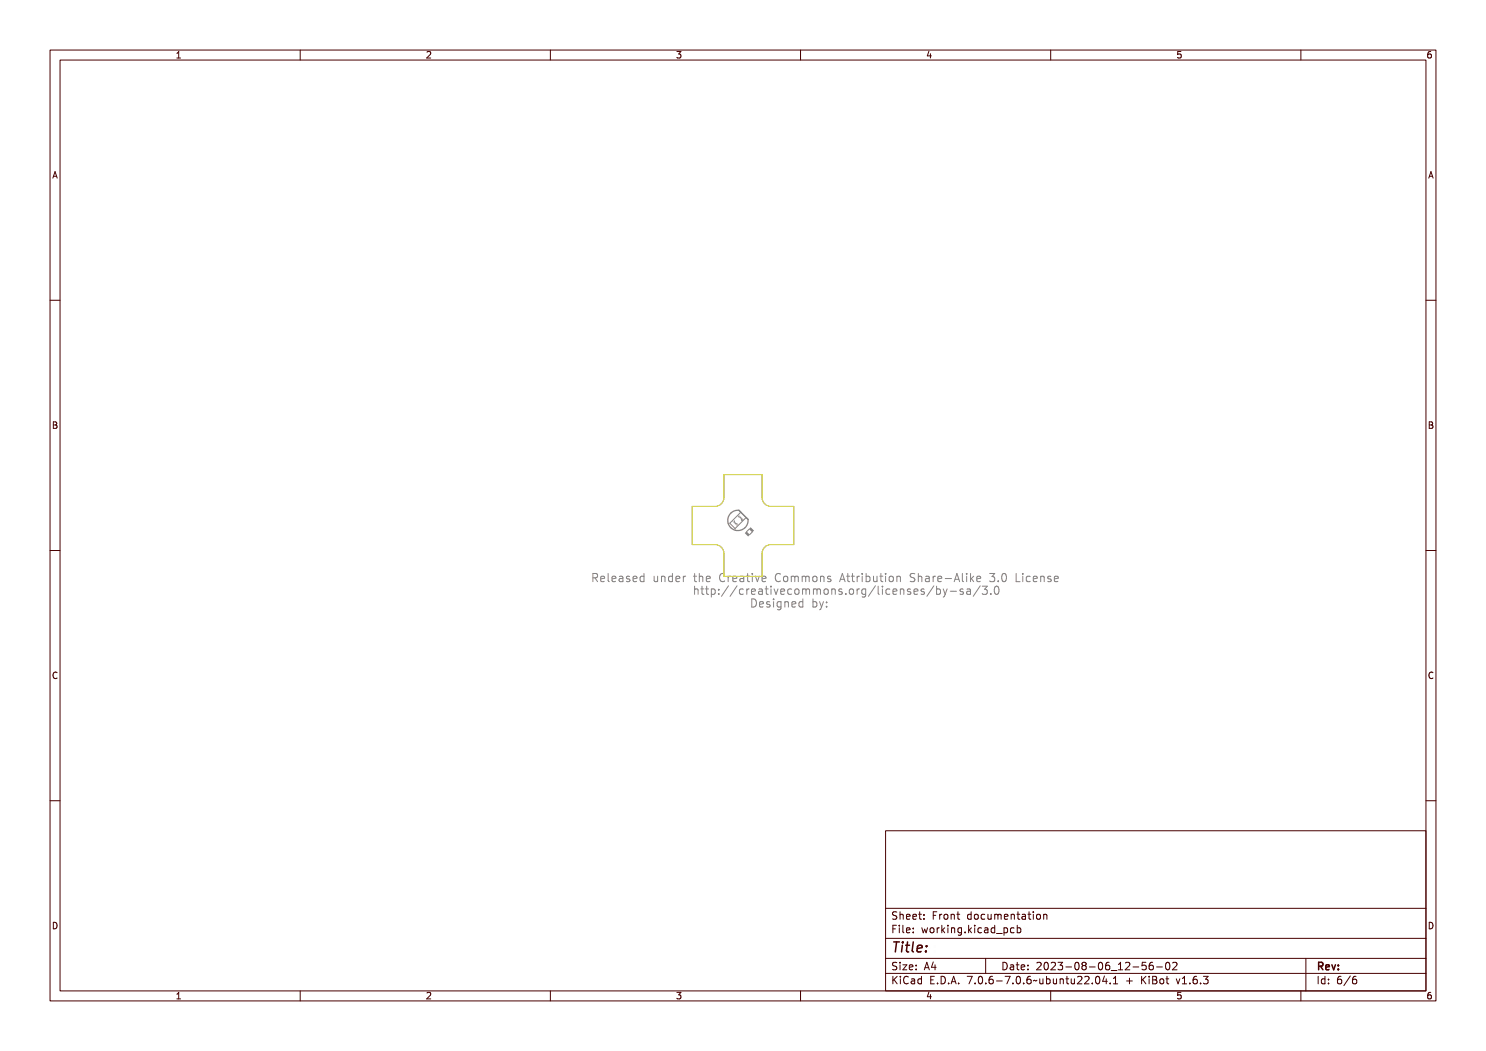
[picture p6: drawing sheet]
<svg xmlns="http://www.w3.org/2000/svg" width="297mm" height="210mm" viewBox="0 0 297 210" stroke-linecap="round" stroke-linejoin="round" font-family="sans-serif">
<defs><g id="words">
<text font-size="2.7" fill="#480000" x="178" y="190.3">Title:</text>
<g font-size="2.2" fill="#848484">
<text x="118" y="116.4">Released under the Creative Commons Attribution Share-Alike 3.0 License</text>
<text x="138.3" y="119">http://creativecommons.org/licenses/by-sa/3.0</text>
<text x="149.8" y="121.5">Designed by:</text>
</g>
<g font-size="2" fill="#480000">
<text x="178" y="183.7">Sheet: Front documentation</text>
<text x="178" y="186.5">File: working.kicad_pcb</text>
<text x="178" y="193.9">Size: A4</text>
<text x="178" y="196.6">KiCad E.D.A. 7.0.6-7.0.6~ubuntu22.04.1 + KiBot v1.6.3</text>
<text x="200" y="193.9">Date: 2023-08-06_12-56-02</text>
<text x="263" y="196.6">Id: 6/6</text>
<text x="263" y="193.9">Rev:</text>
</g>
<g font-size="1.7" fill="#480000">
<text x="35" y="11.7">1</text>
<text x="85" y="11.7">2</text>
<text x="135" y="11.7">3</text>
<text x="185" y="11.7">4</text>
<text x="235" y="11.7">5</text>
<text x="285" y="11.7">6</text>
<text x="10.5" y="35.7">A</text>
<text x="285.5" y="35.7">A</text>
<text x="10.5" y="85.6">B</text>
<text x="285.5" y="85.6">B</text>
<text x="10.5" y="135.7">C</text>
<text x="285.5" y="135.7">C</text>
<text x="10.5" y="185.6">D</text>
<text x="285.5" y="185.6">D</text>
<text x="35" y="199.7">1</text>
<text x="85" y="199.7">2</text>
<text x="135" y="199.7">3</text>
<text x="185" y="199.7">4</text>
<text x="235" y="199.7">5</text>
<text x="285" y="199.7">6</text>
</g>
</g></defs>
<g fill="none" stroke="#848484" stroke-width=".2">
<path d="M118.2 114.8a.8 .8 0 0 1 .9 .3v.3l-.3 .3 .5 .7h-.2l-.3-.5-.2-.1h-.2v.6h-.2zM118.4 115h.2a.29 .29 0 0 1 .3 .3 .29 .29 0 0 1-.3 .3h-.2zM119.6 115.4a.53 .53 0 0 1 .7-.1 .53 .53 0 0 1 .2 .6h-.8a.46 .46 0 0 0 .3 .4 .46 .46 0 0 0 .5-.1v.2a.66 .66 0 0 1-.9-.1 .66 .66 0 0 1 0-.9zM119.8 115.5l.3-.1 .2 .3h-.6zM120.8 114.8h.5v1.3l.4 .2v.1l-.5-.1-.1-1.4h-.3zM122.2 115.4a.53 .53 0 0 1 .7-.1 .53 .53 0 0 1 .2 .6h-.8a.46 .46 0 0 0 .3 .4 .46 .46 0 0 0 .5-.1v.2a.66 .66 0 0 1-.9-.1 .66 .66 0 0 1 0-.9zM122.4 115.5l.4-.1 .1 .3h-.6zM123.5 115.3l.2-.1a.49 .49 0 0 1 .7 .5v.7h-.2v-.1a.42 .42 0 0 1-.5 .2 .42 .42 0 0 1-.3-.6 .42 .42 0 0 1 .5-.2h.3a.38 .38 0 0 0-.3-.4 .38 .38 0 0 0-.4 .2zM123.7 115.9l.5-.1a.34 .34 0 0 1-.1 .4 .34 .34 0 0 1-.5 0zM124.9 115.3l.5-.1 .2 .1-.1 .1a.27 .27 0 0 0-.3 0 .27 .27 0 0 0-.1 .3 .41 .41 0 0 1 .5 .3 .41 .41 0 0 1-.4 .5l-.4-.1v-.2a.33 .33 0 0 0 .4 .1 .33 .33 0 0 0 .2-.3 .46 .46 0 0 1-.4-.2 .46 .46 0 0 1-.1-.5zM126.2 115.4a.53 .53 0 0 1 .6-.1 .53 .53 0 0 1 .3 .6h-.9a.46 .46 0 0 0 .3 .4 .46 .46 0 0 0 .5-.1v.2a.66 .66 0 0 1-.8-.1 .66 .66 0 0 1 0-.9zM126.3 115.5l.4-.1 .2 .3h-.7z"/>
<path d="M127.5 115.4l.3-.2 .3 .2v-.6h.2v1.6h-.2v-.1a.5 .5 0 0 1-.7 0 .5 .5 0 0 1 0-.6zM127.6 115.5l.1-.1a.43 .43 0 0 1 .4 .4 .43 .43 0 0 1-.4 .5l-.1-.3zM130 115.2h.2v.9l.3 .2 .2-.2 .1-.9h.2v1.2h-.2v-.1a.38 .38 0 0 1-.5 .1 .38 .38 0 0 1-.3-.4zM131.4 115.2h.1v.2a.39 .39 0 0 1 .5-.2 .39 .39 0 0 1 .3 .5v.7h-.2v-.8l-.3-.2-.2 .2-.1 .8h-.1zM132.7 115.4l.4-.2 .3 .2v-.6h.2v1.6h-.2v-.1a.5 .5 0 0 1-.7 0 .5 .5 0 0 1-.1-.6zM132.9 115.5l.1-.1a.43 .43 0 0 1 .4 .4 .43 .43 0 0 1-.4 .5l-.2-.3zM134.1 115.4a.53 .53 0 0 1 .6-.1 .53 .53 0 0 1 .3 .6h-.9a.46 .46 0 0 0 .3 .4 .46 .46 0 0 0 .5-.1v.2a.66 .66 0 0 1-.9-.1 .66 .66 0 0 1 .1-.9zM134.2 115.5l.4-.1 .2 .3h-.7zM135.5 115.2h.2v.3a.33 .33 0 0 1 .3-.3 .33 .33 0 0 1 .3 .3 .39 .39 0 0 0-.4-.1 .39 .39 0 0 0-.2 .4v.6h-.2zM138.2 114.9h.2v.3h.4v.2h-.4v.8l.4 .1v.1h-.2a.33 .33 0 0 1-.4-.4v-.6h-.4v-.2h.4zM138.6 117.3h.1v.7a.39 .39 0 0 1 .5-.2 .39 .39 0 0 1 .3 .4v.8h-.2l-.1-.9-.2-.2-.2 .2-.1 .9h-.1zM139.2 114.8h.2v.6a.39 .39 0 0 1 .5-.2 .39 .39 0 0 1 .2 .5v.7h-.2v-.8l-.2-.2-.3 .2v.8h-.2z"/>
<path d="M140.1 117.4h.2v.4h.5v.1h-.5l.1 .9h.4v.2h-.3a.33 .33 0 0 1-.4-.4v-.7h-.3v-.1h.3zM140.6 115.4a.53 .53 0 0 1 .7-.1 .53 .53 0 0 1 .2 .6h-.8a.46 .46 0 0 0 .3 .4 .46 .46 0 0 0 .5-.1v.2a.66 .66 0 0 1-.9-.1 .66 .66 0 0 1 0-.9zM140.8 115.5l.3-.1 .2 .3h-.6zM141.4 117.4h.2v.4h.5v.1h-.5v.8l.5 .1v.2h-.3a.33 .33 0 0 1-.4-.4v-.7h-.3v-.1h.3zM142.5 117.8h.2v.1a.5 .5 0 0 1 .7 0 .5 .5 0 0 1 0 .7 .42 .42 0 0 1-.2 .4 .42 .42 0 0 1-.5-.2v.6h-.2zM142.8 117.9a.43 .43 0 0 1 .5 .5 .43 .43 0 0 1-.5 .4l-.1-.4zM143.3 115a.44 .44 0 0 1 .4-.2 .44 .44 0 0 1 .4 .3 .47 .47 0 0 0-.6 0 .47 .47 0 0 0-.2 .5 .47 .47 0 0 0 .2 .6 .47 .47 0 0 0 .6 0 .47 .47 0 0 1-.5 .3 .47 .47 0 0 1-.4-.4l-.1-.7zM144.1 117.8h.3v.4h-.3zM144.1 118.6h.3v.4h-.3zM144.7 115.2h.2v.3a.33 .33 0 0 1 .3-.3 .33 .33 0 0 1 .3 .3 .39 .39 0 0 0-.4-.1 .39 .39 0 0 0-.2 .4v.6h-.2zM145.9 117.4h.2l-.9 1.8h-.2zM145.9 115.4a.53 .53 0 0 1 .6-.1 .53 .53 0 0 1 .3 .6h-.9a.46 .46 0 0 0 .3 .4 .46 .46 0 0 0 .5-.1v.2a.66 .66 0 0 1-.9-.1 .66 .66 0 0 1 .1-.9z"/>
<path d="M146 115.5l.4-.1 .2 .3h-.7zM147.1 115.3l.2-.1a.49 .49 0 0 1 .7 .5v.7h-.2v-.1a.42 .42 0 0 1-.5 .2 .42 .42 0 0 1-.2-.6 .42 .42 0 0 1 .5-.2h.2a.38 .38 0 0 0-.3-.4 .38 .38 0 0 0-.4 .2zM147.2 117.4h.2l-.9 1.8h-.2zM147.3 115.9l.5-.1a.34 .34 0 0 1-.1 .4 .34 .34 0 0 1-.5 0zM147.9 117.9a.42 .42 0 0 1 .4-.2 .42 .42 0 0 1 .4 .3 .43 .43 0 0 0-.6 .1 .43 .43 0 0 0 0 .6 .43 .43 0 0 0 .6 0 .44 .44 0 0 1-.5 .3 .44 .44 0 0 1-.4-.3v-.5zM148.7 114.9h.2v.3h.4v.2h-.4v.8l.4 .1v.1h-.2a.33 .33 0 0 1-.4-.4v-.6h-.4v-.2h.4zM149.2 117.8h.2v.2a.33 .33 0 0 1 .4-.3 .33 .33 0 0 1 .3 .3 .39 .39 0 0 0-.5 0 .39 .39 0 0 0-.2 .4v.6h-.2zM149.7 105.7l-.5 .5M149.8 115.2h.5v1.1h.4v.1h-1v-.1h.4v-.9h-.3zM149.9 119.9a.82 .82 0 0 1 1.1 .8 .82 .82 0 0 1-1.1 .8zM150.1 114.8h.2v.2h-.2zM150.3 106.3l-.5 .5"/>
<path d="M150.4 117.9a.53 .53 0 0 1 .7-.1 .53 .53 0 0 1 .2 .6h-.8a.46 .46 0 0 0 .3 .4 .46 .46 0 0 0 .5-.1v.2a.66 .66 0 0 1-.9-.1 .66 .66 0 0 1 0-.9zM150.6 118l.4-.1 .1 .4h-.6zM150.9 115.2h.2l.4 1 .3-1h.2l-.4 1.2h-.2zM151.7 117.8h.2a.49 .49 0 0 1 .7 .5v.7h-.2v-.2a.42 .42 0 0 1-.5 .2 .42 .42 0 0 1-.3-.5 .42 .42 0 0 1 .5-.3h.3a.38 .38 0 0 0-.3-.3 .38 .38 0 0 0-.4 .1zM151.9 118.4h.5a.34 .34 0 0 1-.1 .4 .34 .34 0 0 1-.5-.1zM152.4 115.4a.53 .53 0 0 1 .7-.1 .53 .53 0 0 1 .2 .6h-.8a.46 .46 0 0 0 .3 .4 .46 .46 0 0 0 .5-.1v.2a.66 .66 0 0 1-.9-.1 .66 .66 0 0 1 0-.9zM152.6 115.5l.4-.1 .1 .3h-.6zM153.2 117.4h.2v.4h.5v.1h-.5l.1 .9h.4v.2h-.3a.33 .33 0 0 1-.4-.4v-.7h-.3v-.1h.3zM154.3 119.9h.2v.2h-.2zM154.4 117.8h.5v1h.4v.2h-1v-.2h.4v-.9h-.3zM154.7 117.3h.2v.3h-.2zM155.1 115a.44 .44 0 0 1 .4-.2 .44 .44 0 0 1 .4 .3 .47 .47 0 0 0-.6 0 .47 .47 0 0 0-.2 .5 .47 .47 0 0 0 .2 .6 .47 .47 0 0 0 .6 0 .47 .47 0 0 1-.5 .3 .47 .47 0 0 1-.4-.4l-.1-.7z"/>
<path d="M155.5 117.8h.2l.4 1 .3-1h.2l-.4 1.2h-.3zM156.4 115.4a.57 .57 0 0 1 .9 .4 .57 .57 0 0 1-.9 .5l-.2-.5zM156.5 115.5l.1-.1a.43 .43 0 0 1 .4 .4 .43 .43 0 0 1-.4 .5l-.1-.3zM157 117.9a.53 .53 0 0 1 .7-.1 .53 .53 0 0 1 .2 .6h-.8a.46 .46 0 0 0 .3 .4 .46 .46 0 0 0 .5-.1v.2a.66 .66 0 0 1-.9-.1 .66 .66 0 0 1 0-.9zM157.2 118l.3-.1 .2 .4h-.6zM157.5 115.2l.2 .1 .3-.1 .1 .2 .4-.2 .1 1.2h-.2v-.9l-.1-.1-.1 .2-.1 .8h-.1v-.9l-.2-.1-.1 .2v.8h-.2zM158.4 117.9a.42 .42 0 0 1 .4-.2 .42 .42 0 0 1 .4 .3 .43 .43 0 0 0-.6 .1 .43 .43 0 0 0 0 .6 .43 .43 0 0 0 .6 0 .44 .44 0 0 1-.5 .3 .44 .44 0 0 1-.4-.3v-.5zM158.8 115.2l.2 .1 .3-.1 .1 .2 .4-.2 .1 1.2h-.2v-.9l-.1-.1-.1 .2v.8h-.2v-.9l-.2-.1-.1 .2v.8h-.2zM159.6 117.9a.57 .57 0 0 1 .9 .5 .57 .57 0 0 1-.9 .4l-.1-.4zM159.8 118l.1-.1a.43 .43 0 0 1 .4 .5 .43 .43 0 0 1-.4 .4l-.2-.2zM160.3 115.4a.57 .57 0 0 1 .9 .4 .57 .57 0 0 1-.9 .5l-.1-.5zM160.5 115.5v-.1a.43 .43 0 0 1 .5 .4 .43 .43 0 0 1-.5 .5l-.1-.3z"/>
<path d="M160.8 117.8l.1 .1 .3-.1 .2 .1 .3-.1 .2 1.2h-.2v-.9l-.1-.2-.2 .2v.9h-.2v-.9l-.1-.2-.1 .2-.1 .9h-.1zM161.5 115.2h.2v.2a.39 .39 0 0 1 .5-.2 .39 .39 0 0 1 .3 .5v.7h-.2l-.1-.8-.2-.2-.2 .2-.1 .8h-.2zM161.8 119.9h.2v.6a.58 .58 0 0 1 .8 .4 .58 .58 0 0 1-.6 .6l-.2-.1v.1h-.2zM162.1 117.8l.2 .1 .2-.1 .2 .1 .3-.1 .2 1.2h-.2v-.9l-.1-.2-.2 .2v.9h-.2v-.9l-.1-.2-.1 .2v.9h-.2zM163 115.3l.5-.1 .2 .1-.1 .1a.27 .27 0 0 0-.3 0 .27 .27 0 0 0-.2 .3 .41 .41 0 0 1 .6 .3 .41 .41 0 0 1-.4 .5l-.4-.1v-.2a.33 .33 0 0 0 .4 .1 .33 .33 0 0 0 .2-.3 .46 .46 0 0 1-.5-.2 .46 .46 0 0 1 0-.5zM163.6 117.9a.57 .57 0 0 1 .9 .5 .57 .57 0 0 1-.9 .4l-.2-.4zM163.7 118l.1-.1a.43 .43 0 0 1 .4 .5 .43 .43 0 0 1-.4 .4l-.2-.2zM164.8 117.8h.2v.2a.39 .39 0 0 1 .5-.2 .39 .39 0 0 1 .2 .4v.8h-.2v-.9l-.2-.2-.3 .2v.9h-.2zM165.8 114.8h.3l.4 1.6h-.2l-.1-.4h-.6l-.1 .4h-.2zM165.9 115l.3 .8h-.5zM166.3 117.8h.5h.1v.2a.27 .27 0 0 0-.4-.1 .27 .27 0 0 0-.1 .3 .41 .41 0 0 1 .6 .3 .41 .41 0 0 1-.5 .5l-.4-.1v-.2a.33 .33 0 0 0 .4 .1 .33 .33 0 0 0 .2-.3 .46 .46 0 0 1-.4-.2 .46 .46 0 0 1 0-.5zM167 114.9h.2v.3h.5v.2h-.5l.1 .8 .4 .1v.1h-.3a.33 .33 0 0 1-.4-.4v-.6h-.3v-.2h.3z"/>
<path d="M167.7 118.6h.3v.4h-.3zM168.4 114.9h.2v.3h.4v.2h-.4v.8l.4 .1v.1h-.2a.33 .33 0 0 1-.4-.4v-.6h-.4v-.2h.4zM168.8 117.9a.57 .57 0 0 1 .9 .5 .57 .57 0 0 1-.9 .4l-.1-.4zM169 118l.1-.1a.43 .43 0 0 1 .4 .5 .43 .43 0 0 1-.4 .4l-.2-.2zM169.6 115.2h.2v.3a.33 .33 0 0 1 .3-.3 .33 .33 0 0 1 .3 .3 .39 .39 0 0 0-.4-.1 .39 .39 0 0 0-.2 .4v.6h-.2zM170.2 117.8h.2v.2a.33 .33 0 0 1 .4-.3 .33 .33 0 0 1 .3 .3 .39 .39 0 0 0-.5 0 .39 .39 0 0 0-.2 .4v.6h-.2zM170.8 115.2h.5v1.1h.4v.1h-1v-.1h.4v-.9h-.3zM171.1 114.8h.2v.2h-.2zM171.4 117.9l.3-.2 .4 .2v-.1h.2v1.1a.54 .54 0 0 1-.3 .5 .54 .54 0 0 1-.6 0v-.2a.4 .4 0 0 0 .5 0 .4 .4 0 0 0 .2-.4 .49 .49 0 0 1-.7 .1 .49 .49 0 0 1-.1-.7zM171.6 118l.1-.1a.42 .42 0 0 1 .4 .5 .42 .42 0 0 1-.4 .4l-.2-.2zM172 114.8h.2v.6a.58 .58 0 0 1 .9 .4 .58 .58 0 0 1-.6 .7l-.3-.2v.1h-.2zM172.3 115.5l.1-.1a.43 .43 0 0 1 .4 .4 .43 .43 0 0 1-.4 .5l-.1-.3z"/>
<path d="M173.4 115.2h.1l.1 .9 .2 .2 .2-.2 .1-.9h.2v1.2h-.2v-.1a.38 .38 0 0 1-.5 .1 .38 .38 0 0 1-.2-.4zM173.4 117.4h.2l-.8 1.8h-.2zM173.9 117.3h.6v1.4l.4 .1v.2l-.5-.1-.1-1.4h-.4zM174.9 114.9h.2v.3h.5v.2h-.5l.1 .8 .4 .1v.1h-.3a.33 .33 0 0 1-.4-.4v-.6h-.3v-.2h.3zM175.4 117.8h.5v1h.4v.2h-1v-.2h.4v-.9h-.3zM175.7 117.3h.2v.3h-.2zM176 115.2h.5v1.1h.4v.1h-.9v-.1h.3v-.9h-.3zM176.3 114.8h.2v.2h-.2zM176.8 117.9a.42 .42 0 0 1 .4-.2 .42 .42 0 0 1 .3 .3 .43 .43 0 0 0-.6 .1 .43 .43 0 0 0 0 .6 .43 .43 0 0 0 .6 0 .44 .44 0 0 1-.4 .3 .44 .44 0 0 1-.4-.3l-.1-.5zM177.4 115.4a.57 .57 0 0 1 .9 .4 .57 .57 0 0 1-.9 .5l-.2-.5zM177.5 115.5l.1-.1a.43 .43 0 0 1 .4 .4 .43 .43 0 0 1-.4 .5l-.1-.3zM178 117.9a.53 .53 0 0 1 .7-.1 .53 .53 0 0 1 .2 .6h-.8a.46 .46 0 0 0 .3 .4 .46 .46 0 0 0 .5-.1v.2a.66 .66 0 0 1-.9-.1 .66 .66 0 0 1 0-.9z"/>
<path d="M178.2 118l.3-.1 .2 .4h-.6zM178.6 115.2h.2v.2a.39 .39 0 0 1 .5-.2 .39 .39 0 0 1 .2 .5v.7h-.2v-.8l-.2-.2-.3 .2v.8h-.2zM179.2 117.8h.2v.2a.39 .39 0 0 1 .5-.2 .39 .39 0 0 1 .2 .4v.8h-.2v-.9l-.2-.2-.3 .2v.9h-.2zM180.7 117.8h.5h.2l-.1 .2a.27 .27 0 0 0-.3-.1 .27 .27 0 0 0-.2 .3 .41 .41 0 0 1 .6 .3 .41 .41 0 0 1-.4 .5l-.4-.1v-.2a.33 .33 0 0 0 .3 .1 .33 .33 0 0 0 .3-.3 .46 .46 0 0 1-.5-.2 .46 .46 0 0 1 0-.5zM181.3 114.9l.6-.1 .2 .1v.2a.34 .34 0 0 0-.5-.1 .34 .34 0 0 0-.1 .5 .54 .54 0 0 1 .7 .6 .54 .54 0 0 1-.9 .3l-.1-.3a.37 .37 0 0 0 .5 .2 .37 .37 0 0 0 .1-.5 .51 .51 0 0 1-.5-.2 .51 .51 0 0 1 0-.7zM181.9 117.9a.53 .53 0 0 1 .7-.1 .53 .53 0 0 1 .2 .6h-.8a.46 .46 0 0 0 .3 .4 .46 .46 0 0 0 .5-.1v.2a.66 .66 0 0 1-.9-.1 .66 .66 0 0 1 0-.9zM182.1 118l.4-.1 .1 .4h-.6zM182.5 114.8h.2v.6a.39 .39 0 0 1 .5-.2 .39 .39 0 0 1 .3 .5v.7h-.2l-.1-.8-.2-.2-.2 .2-.1 .8h-.2zM183.3 117.8h.5h.2l-.1 .2a.27 .27 0 0 0-.3-.1 .27 .27 0 0 0-.2 .3 .41 .41 0 0 1 .6 .3 .41 .41 0 0 1-.4 .5l-.4-.1v-.2a.33 .33 0 0 0 .4 .1 .33 .33 0 0 0 .2-.3 .46 .46 0 0 1-.5-.2 .46 .46 0 0 1 0-.5zM183.9 115.3l.2-.1a.49 .49 0 0 1 .7 .5v.7h-.2v-.1a.42 .42 0 0 1-.6 .2 .42 .42 0 0 1-.2-.6 .42 .42 0 0 1 .5-.2h.3a.38 .38 0 0 0-.3-.4 .38 .38 0 0 0-.4 .2zM184.1 115.9l.5-.1a.34 .34 0 0 1-.2 .4 .34 .34 0 0 1-.4 0zM185.2 117.4h.2l-.8 1.8h-.2z"/>
<path d="M185.3 115.2h.2v.3a.33 .33 0 0 1 .4-.3 .33 .33 0 0 1 .3 .3 .39 .39 0 0 0-.5-.1 .39 .39 0 0 0-.2 .4v.6h-.2zM185.8 117.3h.2v.6a.58 .58 0 0 1 .9 .4 .58 .58 0 0 1-.7 .7l-.2-.2v.2h-.2zM186.1 118l.1-.1a.43 .43 0 0 1 .4 .5 .43 .43 0 0 1-.4 .4l-.2-.2zM186.6 115.4a.53 .53 0 0 1 .6-.1 .53 .53 0 0 1 .3 .6h-.9a.46 .46 0 0 0 .3 .4 .46 .46 0 0 0 .5-.1v.2a.66 .66 0 0 1-.9-.1 .66 .66 0 0 1 .1-.9zM186.7 115.5l.4-.1 .2 .3h-.7zM187 117.8h.2l.4 .9 .3-.9h.2l-.3 .8a.74 .74 0 0 1-.7 .8l.4-.4zM188 115.7h.5v.2h-.5zM188.6 118.3h.6v.2h-.6zM189.4 114.8h.3l.5 1.6h-.3l-.1-.4h-.5l-.1 .4h-.3zM189.6 115l.2 .8h-.5zM189.9 117.8h.5h.2l-.1 .2a.27 .27 0 0 0-.4-.1 .27 .27 0 0 0-.1 .3 .41 .41 0 0 1 .6 .3 .41 .41 0 0 1-.4 .5l-.4-.1v-.2a.33 .33 0 0 0 .3 .1 .33 .33 0 0 0 .3-.3 .46 .46 0 0 1-.5-.2 .46 .46 0 0 1 0-.5zM190.4 114.8h.5v1.3l.4 .2v.1l-.5-.1-.1-1.4h-.3z"/>
<path d="M191.1 117.8h.2a.49 .49 0 0 1 .7 .5v.7h-.2v-.2a.42 .42 0 0 1-.6 .2 .42 .42 0 0 1-.2-.5 .42 .42 0 0 1 .5-.3h.3a.38 .38 0 0 0-.3-.3 .38 .38 0 0 0-.4 .1zM191.3 118.4h.5a.34 .34 0 0 1-.2 .4 .34 .34 0 0 1-.4-.1zM191.8 115.2h.5v1.1h.4v.1h-1v-.1h.4v-.9h-.3zM192.1 114.8h.2v.2h-.2zM193.1 114.8h.2v.9l.5-.5h.2l-.4 .5 .5 .7h-.2l-.5-.6-.1 .2v.4h-.2zM193.1 117.4h.2l-.8 1.8h-.2zM193.7 117.4a.5 .5 0 0 1 .6 0 .5 .5 0 0 1 .1 .7h-.1a.51 .51 0 0 1 .2 .8 .51 .51 0 0 1-.8 .1l-.1-.3a.38 .38 0 0 0 .6 .1 .38 .38 0 0 0 0-.6h-.3v-.2h.2a.28 .28 0 0 0 .2-.3 .28 .28 0 0 0-.4-.1h-.2zM194.4 115.4a.53 .53 0 0 1 .7-.1 .53 .53 0 0 1 .2 .6h-.8a.46 .46 0 0 0 .3 .4 .46 .46 0 0 0 .5-.1v.2a.66 .66 0 0 1-.9-.1 .66 .66 0 0 1 0-.9zM194.6 115.5l.4-.1 .1 .3h-.6zM195.3 118.6h.3v.4h-.3zM196.5 117.4a.57 .57 0 0 1 .6 .1 .57 .57 0 0 1 .2 .7 .57 .57 0 0 1-.6 .8 .57 .57 0 0 1-.5-.8zM196.6 117.6a.63 .63 0 0 1 .4 .9l-.1 .3a.62 .62 0 0 1-.4-1z"/>
<path d="M197 114.9a.5 .5 0 0 1 .6 0 .5 .5 0 0 1 .1 .6l-.1 .1a.51 .51 0 0 1 .2 .7 .51 .51 0 0 1-.8 .1l-.1-.2a.38 .38 0 0 0 .6 .1 .38 .38 0 0 0 0-.6h-.3v-.2h.2a.28 .28 0 0 0 .2-.4 .28 .28 0 0 0-.4-.1l-.2 .1zM198 118.6v.2M198.6 116.1h.3v.3h-.3zM199 117.2a.97 .97 0 0 0 .3 1.6 1.09 1.09 0 0 0 .1-1.6M199.8 114.9a.57 .57 0 0 1 .6 .1 .57 .57 0 0 1 .2 .6 .57 .57 0 0 1-.5 .9 .57 .57 0 0 1-.6-.9zM199.9 115a.63 .63 0 0 1 .4 1l-.1 .3a.62 .62 0 0 1-.4-1zM202.3 114.8h.2v1.5h.7v.1h-.9zM203.6 115.2h.5v1.1h.4v.1h-1v-.1h.4v-.9h-.3zM203.9 114.8h.2v.2h-.2zM205 115.4a.42 .42 0 0 1 .4-.2 .42 .42 0 0 1 .4 .3 .43 .43 0 0 0-.6 0 .43 .43 0 0 0 0 .6 .43 .43 0 0 0 .6 .1 .44 .44 0 0 1-.4 .3 .44 .44 0 0 1-.5-.3v-.5zM206.2 115.4a.53 .53 0 0 1 .7-.1 .53 .53 0 0 1 .2 .6h-.8a.46 .46 0 0 0 .3 .4 .46 .46 0 0 0 .5-.1v.2a.66 .66 0 0 1-.9-.1 .66 .66 0 0 1 0-.9zM206.4 115.5l.4-.1 .1 .3h-.6z"/>
<path d="M207.5 115.2h.2v.2a.39 .39 0 0 1 .5-.2 .39 .39 0 0 1 .2 .5v.7h-.2v-.8l-.2-.2-.3 .2v.8h-.2zM208.9 115.3l.5-.1 .2 .1-.1 .1a.27 .27 0 0 0-.3 0 .27 .27 0 0 0-.1 .3 .41 .41 0 0 1 .5 .3 .41 .41 0 0 1-.4 .5l-.4-.1v-.2a.33 .33 0 0 0 .4 .1 .33 .33 0 0 0 .2-.3 .46 .46 0 0 1-.4-.2 .46 .46 0 0 1-.1-.5zM210.2 115.4a.53 .53 0 0 1 .6-.1 .53 .53 0 0 1 .3 .6h-.9a.46 .46 0 0 0 .3 .4 .46 .46 0 0 0 .5-.1v.2a.66 .66 0 0 1-.8-.1 .66 .66 0 0 1 0-.9zM210.3 115.5l.4-.1 .2 .3h-.7zM150.1 120.1a.62 .62 0 0 1 .6 .6 .62 .62 0 0 1-.6 .6zM151.4 120.5a.53 .53 0 0 1 .6-.2 .53 .53 0 0 1 .3 .7h-.9a.46 .46 0 0 0 .3 .4 .46 .46 0 0 0 .5-.1v.2a.66 .66 0 0 1-.9-.2 .66 .66 0 0 1 .1-.8zM151.5 120.5h.4l.2 .3h-.7zM152.7 120.4l.6-.1 .1 .1-.1 .1a.27 .27 0 0 0-.3-.1 .27 .27 0 0 0-.1 .4 .41 .41 0 0 1 .6 .3 .41 .41 0 0 1-.5 .4h-.4v-.2a.33 .33 0 0 0 .4 .1 .33 .33 0 0 0 .2-.3 .46 .46 0 0 1-.4-.2 .46 .46 0 0 1-.1-.5zM154 120.3h.5v1.1h.4v.1h-1v-.1h.4v-.9h-.3zM155.3 120.5l.3-.2 .3 .2v-.2h.2v1.1a.54 .54 0 0 1-.2 .5 .54 .54 0 0 1-.6 0v-.2a.4 .4 0 0 0 .5 .1 .4 .4 0 0 0 .1-.5 .49 .49 0 0 1-.6 .1 .49 .49 0 0 1-.1-.7zM155.4 120.6l.1-.1a.42 .42 0 0 1 .4 .4 .42 .42 0 0 1-.4 .4l-.1-.2zM156.5 120.3h.2v.2a.39 .39 0 0 1 .5-.2 .39 .39 0 0 1 .3 .5v.7h-.2l-.1-.9-.2-.1-.2 .2-.1 .8h-.2z"/>
<path d="M157.9 120.5a.53 .53 0 0 1 .7-.2 .53 .53 0 0 1 .2 .7h-.8a.46 .46 0 0 0 .3 .4 .46 .46 0 0 0 .5-.1v.2a.66 .66 0 0 1-.9-.2 .66 .66 0 0 1 0-.8zM158.1 120.5h.4l.1 .3h-.6zM159.2 120.5l.4-.2 .3 .2v-.6h.2v1.6h-.2v-.1a.5 .5 0 0 1-.7 0 .5 .5 0 0 1-.1-.7zM159.4 120.6l.1-.1a.43 .43 0 0 1 .4 .4 .43 .43 0 0 1-.4 .4l-.2-.2zM162.1 120.6v-.1a.43 .43 0 0 1 .5 .4 .43 .43 0 0 1-.5 .4l-.1-.2zM163 120.3h.2l.4 1 .3-1h.2l-.3 .8a.74 .74 0 0 1-.7 .9l.4-.5zM164.7 120.4h.3v.3h-.3zM164.7 121.2h.3v.3h-.3z"/>
<circle cx="196.7" cy="118.2" r=".14"/>
<circle cx="200.1" cy="115.6" r=".14"/>
</g>
<g fill="#848484">
<path d="M150 105.3l.7 .7-.4 .4-.6-.7z" fill-rule="evenodd"/>
<path d="M148.9 106.5l.3-.3 .7 .6-.4 .4z" fill-rule="evenodd"/>
</g>
<path d="M147.7 102a2.03 2.03 0 0 0-2.2 1.7 2.03 2.03 0 0 0 1.5 2.3M148 102.3l-.3-.3 1.8 1.8M149.5 103.8a2.03 2.03 0 0 1-2.6 2.1" fill="none" stroke="#848484" stroke-width=".25"/>
<path d="M146.7 104a.74 .74 0 0 0 .8 .7M147.5 103.2a.74 .74 0 0 1 .7 .8M148.1 102.4l1 1-2.2 2.2-1-1z" fill="none" stroke="#848484" stroke-width=".2"/>
<g fill="#848484">
<path d="M146.4 104.1l.1 .1z" fill-rule="evenodd"/>
<path d="M146.5 104.3l.9 .7-.1 .1z" fill-rule="evenodd"/>
<path d="M148.4 103.7l.1 .2-.2 .3-.2-.2z" fill-rule="evenodd"/>
<path d="M147.6 102.9l.1 .1z" fill-rule="evenodd"/>
<path d="M147.8 103l.7 .9-.8-.8z" fill-rule="evenodd"/>
</g>
<path d="M138.3 101.2h4.6a1.78 1.78 0 0 0 1.8-1.8v-4.6h7.6v4.6a1.78 1.78 0 0 0 1.8 1.8h4.6v7.6h-4.6a1.78 1.78 0 0 0-1.8 1.8v4.6h-7.6v-4.6a1.78 1.78 0 0 0-1.8-1.8h-4.6z" fill="none" stroke="#c2c200" stroke-width=".2"/>
<g fill="none" stroke="#480000" stroke-width=".2">
<path d="M10 10h277v190h-277zM12 12h273v186h-273zM60 10v2M110 10v2M160 10v2M210 10v2M260 10v2M10 60h2M285 60h2M10 110h2M285 110h2M10 160h2"/>
<path d="M285 160h2M177 166h108v32h-108zM60 198v2M110 198v2M160 198v2M177 181.5h108M177 187.5h108M177 191.5h108M177 194.5h108M178.1 195.2h.2v.6l.6-.6h.3l-.6 .6 .6 .8h-.2l-.5-.7-.2 .2v.5h-.2zM178.2 185h.9v.2h-.7v.4h.6v.2h-.6v.7h-.2zM178.3 182.4l.5-.1h.2v.2a.31 .31 0 0 0-.5-.1 .31 .31 0 0 0 0 .5 .5 .5 0 0 1 .6 .6 .5 .5 0 0 1-.8 .2l-.1-.2a.34 .34 0 0 0 .4 .1 .34 .34 0 0 0 .1-.5 .47 .47 0 0 1-.5-.2 .47 .47 0 0 1 .1-.5z"/>
<path d="M178.3 192.5l.5-.1h.2v.2a.31 .31 0 0 0-.5-.1 .31 .31 0 0 0 0 .5 .5 .5 0 0 1 .6 .6 .5 .5 0 0 1-.8 .2l-.1-.2a.34 .34 0 0 0 .4 .1 .34 .34 0 0 0 .1-.5 .47 .47 0 0 1-.5-.2 .47 .47 0 0 1 .1-.5zM179.4 182.2h.2v.6a.35 .35 0 0 1 .4-.1 .35 .35 0 0 1 .2 .4v.6h-.2v-.8h-.4v.8h-.2zM179.5 185.4h.4v.9h.4v.2h-.9v-.2h.3v-.8h-.2zM179.5 192.8h.4v.9h.4v.1h-.9v-.1h.3v-.8h-.2zM179.5 195.6h.4v.9h.4v.1h-.9v-.1h.3v-.8h-.2zM179.7 184.9h.2v.3h-.2zM179.7 192.3h.2v.3h-.2zM179.7 195.1h.2v.3h-.2zM180.6 184.9h.4v1.3l.4 .1v.2l-.5-.2v-1.2h-.3zM180.6 192.8h.8l-.6 .9h.6v.1h-.8l.6-.9h-.6zM180.7 182.8l.1-.1a.49 .49 0 0 1 .5 0 .49 .49 0 0 1 .2 .5h-.8a.42 .42 0 0 0 .3 .4 .42 .42 0 0 0 .4-.1 .47 .47 0 0 1-.4 .3 .47 .47 0 0 1-.4-.3zM180.7 195.4a.4 .4 0 0 1 .4-.3 .4 .4 0 0 1 .4 .3 .56 .56 0 0 0-.8 .4 .56 .56 0 0 0 .5 .7l.3-.1a.43 .43 0 0 1-.5 .3 .43 .43 0 0 1-.4-.4v-.6z"/>
<path d="M180.8 182.9l.4-.1 .1 .3h-.6zM181.8 195.6l.3-.1a.43 .43 0 0 1 .5 .5v.6h-.1v-.1a.38 .38 0 0 1-.5 .2 .38 .38 0 0 1-.2-.5 .38 .38 0 0 1 .4-.2h.3a.35 .35 0 0 0-.3-.4 .35 .35 0 0 0-.4 .2zM181.9 182.8l.1-.1a.49 .49 0 0 1 .5 0 .49 .49 0 0 1 .2 .5h-.8a.42 .42 0 0 0 .3 .4 .42 .42 0 0 0 .5-.1 .47 .47 0 0 1-.5 .3 .47 .47 0 0 1-.4-.3zM181.9 185.5l.1-.1a.49 .49 0 0 1 .5 0 .49 .49 0 0 1 .2 .5h-.8a.42 .42 0 0 0 .3 .4 .42 .42 0 0 0 .5-.1 .47 .47 0 0 1-.5 .3 .47 .47 0 0 1-.4-.3zM181.9 192.9l.1-.1a.49 .49 0 0 1 .5 0 .49 .49 0 0 1 .2 .5h-.8a.42 .42 0 0 0 .3 .4 .42 .42 0 0 0 .5-.1 .47 .47 0 0 1-.5 .3 .47 .47 0 0 1-.4-.3zM182 196.2l.5-.1a.31 .31 0 0 1-.2 .4 .31 .31 0 0 1-.4-.1zM182 182.9l.4-.1 .1 .3h-.6zM182 185.6l.4-.1 .1 .3h-.6zM182 193l.4-.1 .1 .3h-.6zM183 195.7l.4-.2 .2 .2v-.6h.2v1.5h-.2v-.1a.42 .42 0 0 1-.5 .1 .42 .42 0 0 1-.2-.5zM183.2 195.8l.1-.1a.4 .4 0 0 1 .3 .4 .4 .4 0 0 1-.3 .4l-.2-.2zM183.2 182.3h.2v.4h.4v.1h-.4v.7l.4 .1v.1h-.4l-.1-.1-.1-.8h-.3v-.1h.3z"/>
<path d="M183.3 185.4h.2v.3h-.2zM183.3 186.2h.2v.3h-.2zM183.3 192.8h.2v.3h-.2zM183.3 193.6h.2v.2h-.2zM184.5 182.7h.2v.3h-.2zM184.5 183.5h.2v.2h-.2zM185.2 185.4h.2l.2 .8 .1-.5h.2l.2 .5 .1-.8h.2l-.2 1.1h-.2l-.2-.7-.2 .7h-.1zM185.4 195.2h.9v.2h-.7v.4h.6v.2h-.6v.5h.7v.1h-.9zM185.7 192.4h.2l.5 1.4h-.2l-.1-.3h-.5l-.1 .3h-.2zM185.8 192.6l.2 .7h-.4zM186.6 182.3h.9v.2h-.7v.4h.6v.2h-.6v.6h-.2zM186.8 185.6l.1-.1a.39 .39 0 0 1 .4 .4 .39 .39 0 0 1-.4 .4l-.1-.2z"/>
<path d="M186.9 196.4h.2v.2h-.2zM187.1 192.4h.2v.9h.2v.2h-.2v.3h-.2v-.3h-.6zM187.1 192.6v.7h-.4zM187.8 195.2a.76 .76 0 0 1 .9 .7 .76 .76 0 0 1-.9 .7zM188 195.4a.57 .57 0 0 1 .5 .5 .57 .57 0 0 1-.5 .6zM188 182.7h.2v.2v-.1a.29 .29 0 0 1 .3-.2 .29 .29 0 0 1 .3 .3 .37 .37 0 0 0-.5-.1 .37 .37 0 0 0-.1 .4v.5h-.2zM188 185.4h.2v.2v-.1a.29 .29 0 0 1 .3-.2 .29 .29 0 0 1 .3 .3 .37 .37 0 0 0-.5-.1 .37 .37 0 0 0-.1 .4v.6h-.2zM189.1 184.9h.1v.9l.5-.4h.2l-.4 .4 .5 .7h-.2l-.4-.6-.2 .1v.5h-.1zM189.2 182.9l.1-.1a.39 .39 0 0 1 .4 .4 .39 .39 0 0 1-.4 .4l-.1-.2zM189.3 196.4h.3v.2h-.3zM190.2 182.7h.2v.1a.35 .35 0 0 1 .4-.1 .35 .35 0 0 1 .3 .4v.6h-.2l-.1-.8h-.3l-.1 .8h-.2zM190.3 185.4h.4v.9h.4v.2h-.9v-.2h.4v-.8h-.3z"/>
<path d="M190.5 195.2h.3l.4 1.4h-.2l-.1-.3h-.5l-.1 .3h-.2zM190.6 184.9h.1v.3h-.1zM190.6 195.4l.2 .7h-.4zM191.4 185.4h.2v.1a.35 .35 0 0 1 .4-.1 .35 .35 0 0 1 .3 .4v.7h-.2l-.1-.9h-.3l-.1 .9h-.2zM191.7 182.3h.1v.4h.4v.1h-.4v.7l.4 .1v.1h-.4l-.1-.1v-.8h-.3v-.1h.3zM191.7 196.4h.3v.2h-.3zM192.7 185.5l.3-.2 .3 .2v-.1h.2v1a.53 .53 0 0 1-.8 .4v-.2a.36 .36 0 0 0 .4 .1 .36 .36 0 0 0 .2-.4l-.1 .1a.53 .53 0 0 1-.7-.3 .53 .53 0 0 1 .2-.6zM192.8 185.6l.1-.1a.39 .39 0 0 1 .4 .4 .39 .39 0 0 1-.4 .4l-.1-.2zM193.8 195.2h.9l-.5 1.4h-.2l.5-1.2h-.7zM193.9 182.8l.3-.2 .3 .2v-.6h.2v1.5h-.2v-.1a.42 .42 0 0 1-.6 .1 .42 .42 0 0 1-.1-.5zM194.1 182.8a.4 .4 0 0 1 .4 .4 .4 .4 0 0 1-.4 .4l-.2-.4zM194.1 186.2h.3v.3h-.3z"/>
<path d="M195.1 184.9h.2v.9l.4-.4h.3l-.5 .4 .5 .7h-.2l-.4-.6-.1 .1v.5h-.2zM195.2 182.9l.1-.1a.39 .39 0 0 1 .4 .4 .39 .39 0 0 1-.4 .4l-.1-.2zM195.3 196.4h.3v.2h-.3zM196.3 185.4h.5v.9h.3v.2h-.9v-.2h.4v-.8h-.3zM196.3 195.4a.57 .57 0 0 1 .7 0 .57 .57 0 0 1 .1 .8 .5 .5 0 0 1-.6 .5 .5 .5 0 0 1-.3-.8zM196.4 182.8a.39 .39 0 0 1 .4-.2 .39 .39 0 0 1 .3 .3 .4 .4 0 0 0-.6 0 .4 .4 0 0 0 0 .6 .4 .4 0 0 0 .6 0 .45 .45 0 0 1-.6 .3 .45 .45 0 0 1-.3-.6zM196.5 195.4a.61 .61 0 0 1 .4 1l-.1 .1a.61 .61 0 0 1-.4-1zM196.6 184.9h.2v.3h-.2zM197 191.5v3M197.4 182.7h.2v.8l.2 .1 .3-.2v-.7h.2v1h-.2v-.1a.35 .35 0 0 1-.4 .2 .35 .35 0 0 1-.3-.5zM197.6 185.5a.39 .39 0 0 1 .4-.2 .39 .39 0 0 1 .3 .3 .4 .4 0 0 0-.6 0 .4 .4 0 0 0 0 .6 .4 .4 0 0 0 .6 0 .45 .45 0 0 1-.6 .3 .45 .45 0 0 1-.3-.6zM197.7 196.4h.3v.2h-.3z"/>
<path d="M198.6 182.7l.5 .1 .3-.1 .2 1h-.2l-.1-.9-.2 .1v.8h-.1l-.2-.9-.1 .9h-.1zM198.7 185.4l.2-.1a.43 .43 0 0 1 .6 .5v.7h-.2v-.2a.38 .38 0 0 1-.5 .2 .38 .38 0 0 1-.2-.5 .38 .38 0 0 1 .5-.2h.2a.35 .35 0 0 0-.3-.4 .35 .35 0 0 0-.3 .2zM198.7 195.4a.38 .38 0 0 1 .4-.3 .38 .38 0 0 1 .3 .3 .43 .43 0 0 0-.5 0 .43 .43 0 0 0-.1 .5 .46 .46 0 0 1 .7 .1 .46 .46 0 0 1-.2 .6 .46 .46 0 0 1-.7-.2zM198.8 186l.5-.1a.31 .31 0 0 1-.1 .4 .31 .31 0 0 1-.4-.1zM199.9 185.5l.3-.2 .3 .2v-.6h.2v1.6h-.2v-.2a.42 .42 0 0 1-.5 .1 .42 .42 0 0 1-.2-.5zM199.9 182.8l.2-.1a.49 .49 0 0 1 .5 0 .49 .49 0 0 1 .1 .5h-.7a.42 .42 0 0 0 .2 .4 .42 .42 0 0 0 .5-.1 .47 .47 0 0 1-.4 .3 .47 .47 0 0 1-.5-.3zM200 196h.5v.2h-.5zM200 185.6l.1-.1a.39 .39 0 0 1 .4 .4 .39 .39 0 0 1-.4 .4l-.1-.2zM200.1 182.9l.3-.1 .2 .3h-.6zM200.1 192.4a.76 .76 0 0 1 1 .7 .76 .76 0 0 1-1 .7zM200.3 192.6a.57 .57 0 0 1 .6 .5 .57 .57 0 0 1-.6 .6zM200.9 186.8l1.2 .1z"/>
<path d="M201 195.2h.9l-.5 1.4h-.2l.5-1.2h-.7zM201.1 182.7h.1v.1a.35 .35 0 0 1 .5-.1 .35 .35 0 0 1 .2 .4v.6h-.2v-.8h-.4l-.1 .8h-.1zM201.4 192.8l.3-.1a.43 .43 0 0 1 .5 .5v.6h-.1v-.1a.38 .38 0 0 1-.5 .2 .38 .38 0 0 1-.2-.5 .38 .38 0 0 1 .4-.2h.3a.35 .35 0 0 0-.3-.4 .35 .35 0 0 0-.4 .2zM201.6 193.4l.5-.1a.31 .31 0 0 1-.2 .4 .31 .31 0 0 1-.4-.1zM202.2 185.4h.2v.1a.53 .53 0 0 1 .8 .3 .53 .53 0 0 1-.6 .7l-.2-.2v.6h-.2zM202.5 182.3h.2v.4h.4v.1h-.4v.7l.4 .1v.1h-.4l-.2-.1v-.8h-.3v-.1h.3zM202.5 185.6l.1-.1a.4 .4 0 0 1 .4 .4 .4 .4 0 0 1-.4 .4l-.2-.2zM202.5 196.4h.3v.2h-.3zM202.8 192.4h.2v.4h.4v.1h-.4v.7l.4 .1v.1h-.4l-.2-.1v-.8h-.3v-.1h.3zM203.5 182.7l.3-.1a.43 .43 0 0 1 .5 .5v.6h-.2v-.1a.38 .38 0 0 1-.5 .2 .38 .38 0 0 1-.2-.5 .38 .38 0 0 1 .5-.2h.2a.35 .35 0 0 0-.2-.4 .35 .35 0 0 0-.4 .2zM203.5 195.4a.57 .57 0 0 1 .8 0 .57 .57 0 0 1 0 .8 .5 .5 0 0 1-.6 .5 .5 .5 0 0 1-.3-.8zM203.6 185.5a.39 .39 0 0 1 .4-.2 .39 .39 0 0 1 .3 .3 .4 .4 0 0 0-.5 0 .4 .4 0 0 0 0 .6 .4 .4 0 0 0 .5 0 .45 .45 0 0 1-.6 .3 .45 .45 0 0 1-.2-.6z"/>
<path d="M203.7 183.3l.4-.1a.31 .31 0 0 1-.1 .4 .31 .31 0 0 1-.4-.1zM203.7 195.4a.61 .61 0 0 1 .4 1l-.1 .1a.61 .61 0 0 1-.3-1zM203.9 192.9l.1-.1a.49 .49 0 0 1 .5 0 .49 .49 0 0 1 .2 .5h-.8a.42 .42 0 0 0 .3 .4 .42 .42 0 0 0 .5-.1 .47 .47 0 0 1-.5 .3 .47 .47 0 0 1-.4-.3zM204 193l.4-.1 .1 .3h-.6zM204.7 184.9h.1v.6a.53 .53 0 0 1 .8 .3 .53 .53 0 0 1-.6 .7l-.2-.2v.2h-.1zM204.9 182.3h.2v.4h.4v.1h-.4v.7l.4 .1v.1h-.4l-.2-.1v-.8h-.3v-.1h.3zM204.9 185.6l.1-.1a.39 .39 0 0 1 .4 .4 .39 .39 0 0 1-.4 .4l-.1-.2zM204.9 196.4h.3v.2h-.3zM205.3 192.8h.2v.3h-.2zM205.3 193.6h.2v.2h-.2zM205.9 182.7h.5v.9h.3v.1h-.9v-.1h.4v-.8h-.3zM205.9 195.4a.38 .38 0 0 1 .4-.3 .38 .38 0 0 1 .3 .3 .43 .43 0 0 0-.5 0 .43 .43 0 0 0-.1 .5 .46 .46 0 0 1 .7 .1 .46 .46 0 0 1-.2 .6 .46 .46 0 0 1-.6-.2z"/>
<path d="M206.2 182.2h.2v.3h-.2zM207 196l1-.1a.49 .49 0 0 1-.8 .1l-.2 .2zM207.3 182.9l.1-.1a.39 .39 0 0 1 .4 .4 .39 .39 0 0 1-.4 .4l-.2-.2zM207.4 192.5a.53 .53 0 0 1 .8 .1 .53 .53 0 0 1-.3 .7l-.3 .4h.7v.1h-.9l.3-.5a.4 .4 0 0 0 .3-.4 .4 .4 0 0 0-.3-.4l-.3 .2zM208.3 182.7h.1v.1a.35 .35 0 0 1 .5-.1 .35 .35 0 0 1 .2 .4v.6h-.2v-.8h-.4l-.1 .8h-.1zM208.3 195.6h.1l.1 .8 .2 .1 .2-.2v-.7h.2v1h-.2v-.1a.35 .35 0 0 1-.4 .2 .35 .35 0 0 1-.2-.5zM208.7 192.6a.57 .57 0 0 1 .7 0 .57 .57 0 0 1 .1 .8 .5 .5 0 0 1-.6 .5 .5 .5 0 0 1-.3-.8zM208.9 192.6a.61 .61 0 0 1 .3 1l-.1 .1a.61 .61 0 0 1-.3-1zM209.5 195.1h.2v.6a.53 .53 0 0 1 .7 .3 .53 .53 0 0 1-.6 .7l-.1-.2v.1h-.2zM209.7 195.8l.1-.1a.4 .4 0 0 1 .4 .4 .4 .4 0 0 1-.4 .4l-.1-.2zM209.8 192.5a.53 .53 0 0 1 .8 .1 .53 .53 0 0 1-.3 .7l-.3 .4h.7v.1h-.9l.3-.5a.4 .4 0 0 0 .3-.4 .4 .4 0 0 0-.3-.4l-.3 .2zM210 198v2"/>
<path d="M210.7 195.6h.2v.8l.2 .1 .2-.2v-.7h.2v1h-.2v-.1a.35 .35 0 0 1-.4 .2 .35 .35 0 0 1-.2-.5zM211 192.4a.46 .46 0 0 1 .6 0 .46 .46 0 0 1 .1 .6l-.1 .1a.47 .47 0 0 1 .2 .7 .47 .47 0 0 1-.7 0l-.1-.2a.35 .35 0 0 0 .5 .1 .35 .35 0 0 0 0-.5h-.3v-.2a.29 .29 0 0 0 .4-.1 .29 .29 0 0 0-.1-.4 .29 .29 0 0 0-.4 .1h-.1zM211.9 195.6h.2v.1a.35 .35 0 0 1 .4-.1 .35 .35 0 0 1 .2 .4v.6h-.2v-.8h-.4v.8h-.2zM212.4 193.2h.5v.2h-.5zM213.3 195.2h.2v.4h.4v.1h-.4v.7l.4 .1v.1h-.4l-.2-.1v-.8h-.3v-.1h.3zM213.5 192.6a.57 .57 0 0 1 .7 0 .57 .57 0 0 1 .1 .8 .5 .5 0 0 1-.6 .5 .5 .5 0 0 1-.3-.8zM213.7 192.6a.61 .61 0 0 1 .3 1v.1a.61 .61 0 0 1-.4-1zM214.3 195.6h.2v.8l.2 .1 .2-.2v-.7h.2v1h-.2v-.1a.35 .35 0 0 1-.4 .2 .35 .35 0 0 1-.2-.5zM214.7 192.5a.41 .41 0 0 1 .7-.1 .41 .41 0 0 1-.2 .7 .42 .42 0 0 1 .2 .6 .42 .42 0 0 1-.7 0 .42 .42 0 0 1 .2-.6l-.3-.2zM215.5 195.3a.53 .53 0 0 1 .8 .1 .53 .53 0 0 1-.3 .7l-.3 .4h.6v.1h-.9l.4-.5a.4 .4 0 0 0 .3-.4 .4 .4 0 0 0-.3-.4l-.3 .2zM216 193.2h.5v.2h-.5zM216.7 195.3a.53 .53 0 0 1 .8 .1 .53 .53 0 0 1-.3 .7l-.3 .4h.6v.1h-.9l.4-.5a.4 .4 0 0 0 .3-.4 .4 .4 0 0 0-.3-.4l-.3 .2z"/>
<path d="M217.1 192.6a.57 .57 0 0 1 .7 0 .57 .57 0 0 1 .1 .8 .5 .5 0 0 1-.6 .5 .5 .5 0 0 1-.3-.8zM217.3 192.6a.61 .61 0 0 1 .3 1v.1a.61 .61 0 0 1-.4-1zM218.2 196.4h.2v.2h-.2zM218.3 192.6a.38 .38 0 0 1 .4-.3 .38 .38 0 0 1 .3 .3 .43 .43 0 0 0-.5 0 .43 .43 0 0 0-.1 .5 .46 .46 0 0 1 .6 .1 .46 .46 0 0 1-.1 .6 .46 .46 0 0 1-.7-.2zM219.2 195.4a.57 .57 0 0 1 .7 0 .57 .57 0 0 1 .1 .8 .5 .5 0 0 1-.7 .5 .5 .5 0 0 1-.3-.8zM219.2 194.2l1.3 .1zM219.4 195.4a.61 .61 0 0 1 .3 1l-.1 .1a.61 .61 0 0 1-.3-1zM220.7 192.5l.5-.1v1.3h.3v.1h-.8v-.1h.3v-1.1h-.3zM220.8 195.2h.2v.9h.2v.2h-.2v.3h-.2v-.3h-.6zM220.8 195.4v.7h-.4zM221.8 196.4h.2v.2h-.2zM221.8 192.5a.53 .53 0 0 1 .8 .1 .53 .53 0 0 1-.3 .7l-.3 .4h.7v.1h-.9l.3-.5a.4 .4 0 0 0 .4-.4 .4 .4 0 0 0-.4-.4l-.3 .2z"/>
<path d="M222.8 195.3l.5-.1v1.3h.3v.1h-.8v-.1h.3v-1.1h-.3zM223.2 193.2h.5v.2h-.5zM224.3 192.4h.7v.2h-.6v.3a.53 .53 0 0 1 .7 .7 .53 .53 0 0 1-.9 .2v-.2a.38 .38 0 0 0 .5 .1 .38 .38 0 0 0 .1-.5 .38 .38 0 0 0-.5-.1zM225.4 195.5h.2v.4h.4v.2h-.4v.4h-.2v-.4h-.4v-.2h.4zM225.5 192.6a.38 .38 0 0 1 .4-.3 .38 .38 0 0 1 .3 .3 .43 .43 0 0 0-.5 0 .43 .43 0 0 0-.1 .5 .46 .46 0 0 1 .7 .1 .46 .46 0 0 1-.2 .6 .46 .46 0 0 1-.7-.2zM226.8 193.2h.5v.2h-.5zM227.5 195.2h.2v.6l.6-.6h.2l-.6 .6 .6 .8h-.2l-.5-.7-.1 .2v.5h-.2zM227.9 192.6a.57 .57 0 0 1 .8 0 .57 .57 0 0 1 0 .8 .5 .5 0 0 1-.6 .5 .5 .5 0 0 1-.3-.8zM228.2 192.6a.61 .61 0 0 1 .3 1l-.1 .1a.61 .61 0 0 1-.3-1zM228.8 195.6h.4v.9h.4v.1h-.9v-.1h.4v-.8h-.3zM229 192.5a.53 .53 0 0 1 .8 .1 .53 .53 0 0 1-.2 .7l-.4 .4h.7v.1h-.9l.3-.5a.4 .4 0 0 0 .4-.4 .4 .4 0 0 0-.4-.4l-.3 .2zM229.1 195.1h.1v.3h-.1z"/>
<path d="M229.9 195.2h.4a.35 .35 0 0 1 .5 .2 .35 .35 0 0 1-.3 .5 .41 .41 0 0 1 .3 .5 .41 .41 0 0 1-.5 .2h-.4zM230.1 196h.2a.27 .27 0 0 1 .3 .2 .27 .27 0 0 1-.3 .3h-.2zM230.1 195.4h.2a.23 .23 0 0 1 .3 .2 .23 .23 0 0 1-.3 .2h-.2zM231.2 193.2h1.1M231.3 195.8l.1-.1a.39 .39 0 0 1 .4 .4 .39 .39 0 0 1-.4 .4l-.1-.2zM232.6 195.2h.1v.4h.4v.1h-.4l.1 .7 .3 .1v.1h-.3l-.2-.1v-.8h-.3v-.1h.3zM233.2 192.4l.1-.1a.8 .8 0 0 1 .5 .7 .8 .8 0 0 1-.5 .8 1 1 0 0 1-.1-1.4zM234.4 192.4l.6-.1 .2 .4-.9 1.1h.9M234.6 195.6h.2l.3 .9 .4-.9h.2l-.4 1h-.3zM236 195.3l.5-.1v1.3h.3v.1h-.8v-.1h.3v-1.1h-.3zM237.4 196.4h.3v.2h-.3zM238.4 195.4a.38 .38 0 0 1 .4-.3 .38 .38 0 0 1 .3 .3 .43 .43 0 0 0-.5 0 .43 .43 0 0 0-.1 .5 .46 .46 0 0 1 .7 .1 .46 .46 0 0 1-.2 .6 .46 .46 0 0 1-.7-.2z"/>
<path d="M239.8 196.4h.3v.2h-.3zM240.7 195.2a.46 .46 0 0 1 .6 0 .46 .46 0 0 1 .1 .6l-.1 .1a.47 .47 0 0 1 .2 .7 .47 .47 0 0 1-.7 0l-.1-.2a.35 .35 0 0 0 .5 .1 .35 .35 0 0 0 0-.5l-.3-.1v-.1a.29 .29 0 0 0 .4-.1 .29 .29 0 0 0-.1-.4 .29 .29 0 0 0-.4 .1h-.1zM260 198v2M261 191.5v6.5M263.2 195.2h.8v.2h-.3v1.1h.3v.1h-.8v-.1h.3v-1.1h-.3zM264.4 195.7l.3-.2 .3 .2v-.6h.2v1.5h-.2v-.1a.42 .42 0 0 1-.5 .1 .42 .42 0 0 1-.2-.5zM264.6 195.8l.1-.1a.4 .4 0 0 1 .3 .4 .4 .4 0 0 1-.3 .4l-.2-.2zM265.9 195.6h.2v.3h-.2zM265.9 196.4h.2v.2h-.2zM268.1 195.4a.38 .38 0 0 1 .3-.3 .38 .38 0 0 1 .4 .3 .43 .43 0 0 0-.5 0 .43 .43 0 0 0-.2 .5 .46 .46 0 0 1 .7 .1 .46 .46 0 0 1-.2 .6 .46 .46 0 0 1-.6-.2zM269.9 195.2h.2l-.8 1.6h-.2zM270.5 195.4a.38 .38 0 0 1 .4-.3 .38 .38 0 0 1 .3 .3 .43 .43 0 0 0-.5 0 .43 .43 0 0 0-.2 .5 .46 .46 0 0 1 .7 .1 .46 .46 0 0 1-.2 .6 .46 .46 0 0 1-.6-.2z"/>
<circle cx="187" cy="185.9" r=".53"/>
<circle cx="189.4" cy="183.2" r=".53"/>
<circle cx="195.4" cy="183.2" r=".53"/>
<circle cx="196.7" cy="195.9" r=".13"/>
<circle cx="199.1" cy="196.2" r=".32"/>
<circle cx="203.9" cy="195.9" r=".13"/>
<circle cx="206.3" cy="196.2" r=".32"/>
<circle cx="207.4" cy="183.2" r=".53"/>
<circle cx="209" cy="193.1" r=".13"/>
<circle cx="213.8" cy="193.1" r=".13"/>
<circle cx="215" cy="193.4" r=".29"/>
<circle cx="215" cy="192.8" r=".25"/>
<circle cx="217.4" cy="193.1" r=".13"/>
<circle cx="218.7" cy="193.4" r=".32"/>
<circle cx="219.5" cy="195.9" r=".13"/>
<circle cx="225.9" cy="193.4" r=".32"/>
<circle cx="228.3" cy="193.1" r=".13"/>
<circle cx="231.5" cy="196.1" r=".53"/>
<circle cx="238.8" cy="196.2" r=".32"/>
<circle cx="268.5" cy="196.2" r=".32"/>
<circle cx="270.9" cy="196.2" r=".32"/>
</g>
<g fill="none" stroke="#480000" stroke-width=".3">
<path d="M178.1 188.4h1.4v.2h-.6v1.7h-.2v-1.7h-.6zM179.9 188.8h.7v1.3h.4v.2h-1.2v-.2h.5v-1.1h-.4zM180.3 188.3h.3v.3h-.3zM181.8 188.4h.2v.4h.6v.2h-.6v1l.6 .1v.2a.55 .55 0 0 1-.8-.5v-.8h-.4v-.2h.4zM183 188.3h.6l.1 1.6 .1 .2h.4v.2a.54 .54 0 0 1-.8-.5v-1.4h-.4zM184.8 189a.65 .65 0 0 1 .8-.1 .65 .65 0 0 1 .3 .7h-1.1a.56 .56 0 0 0 .4 .5 .56 .56 0 0 0 .6-.1v.2a.81 .81 0 0 1-1.1-.1 .81 .81 0 0 1 .1-1.1zM185 189.1l.4-.1 .2 .4h-.8zM186.7 188.9h.3v.4h-.3zM186.7 189.9h.3v.4h-.3zM263.1 192.4a.73 .73 0 0 1 .9 .2v.3l-.3 .3 .5 .6h-.2l-.3-.4-.2-.2h-.2v.6h-.2zM263.3 192.6h.2a.26 .26 0 0 1 .3 .2 .26 .26 0 0 1-.2 .3h-.3zM264.5 192.9l.1-.1a.49 .49 0 0 1 .5 0 .49 .49 0 0 1 .2 .5h-.8a.42 .42 0 0 0 .3 .4 .42 .42 0 0 0 .4-.1 .47 .47 0 0 1-.4 .3 .47 .47 0 0 1-.4-.3z"/>
<path d="M264.6 193l.3-.1 .2 .3h-.6zM265.5 192.8h.2l.3 .9 .3-.9h.2l-.4 1h-.2zM267.1 192.8h.2v.3h-.2zM267.1 193.6h.2v.2h-.2z"/>
</g>
<use href="#words"/>
</svg>
